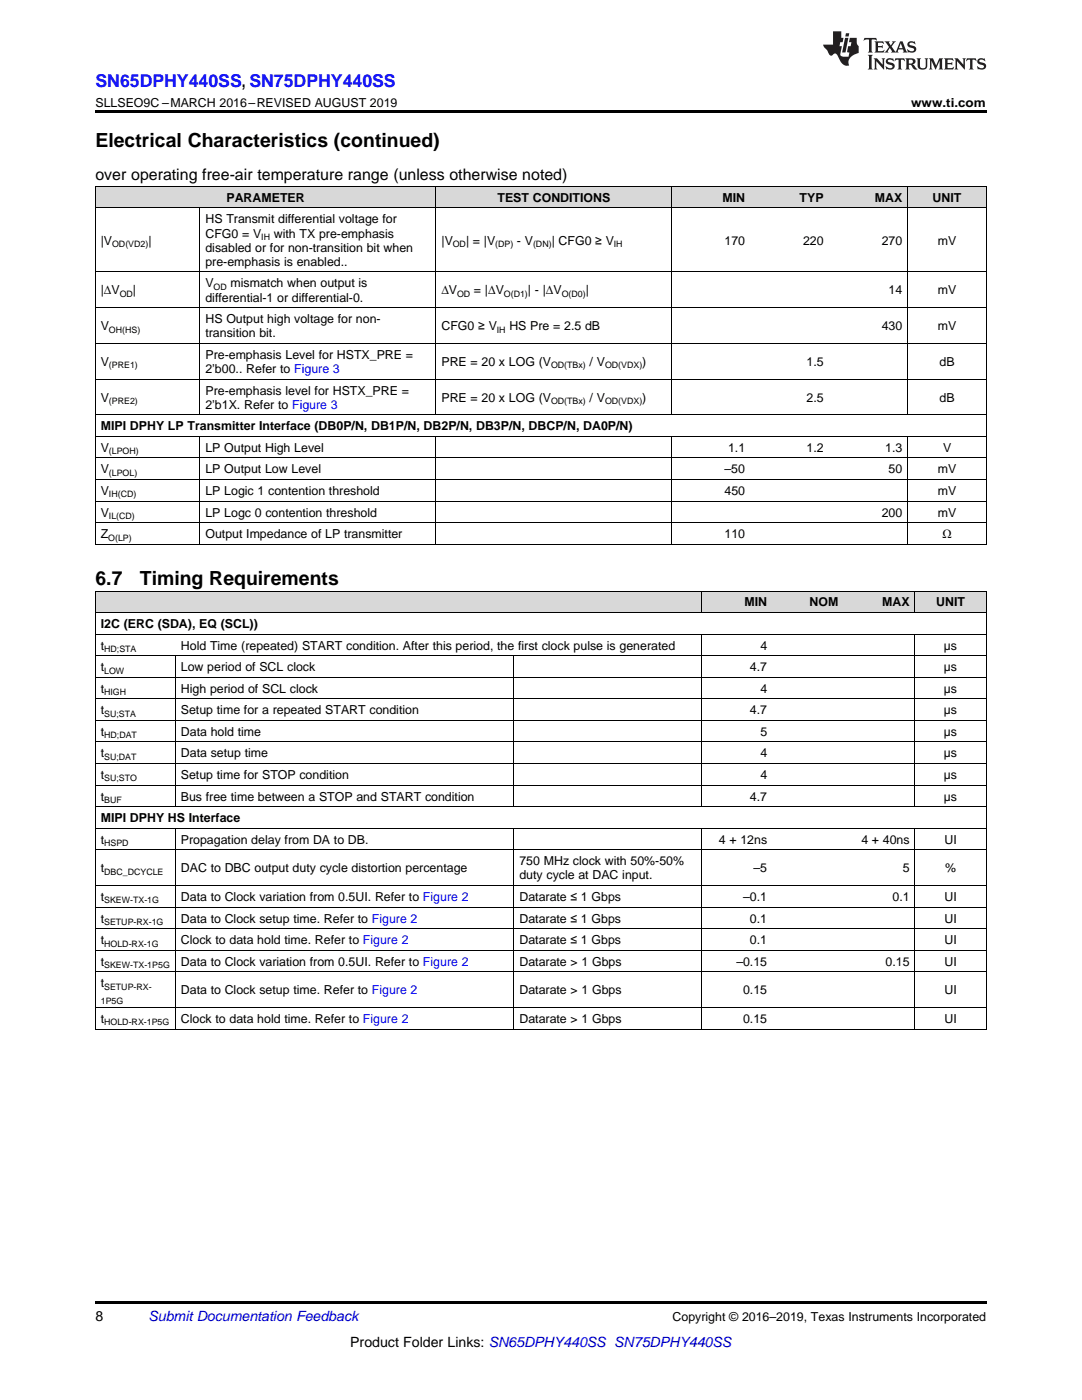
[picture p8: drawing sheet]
<svg xmlns="http://www.w3.org/2000/svg" width="216mm" height="279mm" viewBox="0 0 216 279" stroke-linecap="round" stroke-linejoin="round" font-family="sans-serif">
<defs><g id="words">
<g font-size="3.9">
<text x="19" y="29.3">Electrical Characteristics (continued)</text>
<text x="19" y="116.7">6.7</text>
<text x="27.9" y="116.7">Timing Requirements</text>
</g>
<text font-size="3.5" fill="#00f" x="19" y="17.3">SN65DPHY440SS, SN75DPHY440SS</text>
<text font-size="3.2" x="19" y="36">over operating free-air temperature range (unless otherwise noted)</text>
<g font-size="2.8">
<text x="19" y="263.6">8</text>
<text x="69.9" y="268.9">Product Folder Links: SN65DPHY440SS SN75DPHY440SS</text>
</g>
<text font-size="2.8" fill="#0000c8" x="29.6" y="263.6">Submit Documentation Feedback</text>
<g font-size="2.5">
<text x="19" y="21.4">SLLSEO9C –MARCH 2016–REVISED AUGUST 2019</text>
<text x="181.8" y="21.4">www.ti.com</text>
<text x="45.2" y="40.3">PARAMETER</text>
<text x="99.3" y="40.3">TEST CONDITIONS</text>
<text x="144.2" y="40.3">MIN</text>
<text x="159.6" y="40.3">TYP</text>
<text x="174.6" y="40.3">MAX</text>
<text x="186.1" y="40.3">UNIT</text>
<text x="41" y="44.6">HS Transmit differential voltage for</text>
<text x="41" y="47.4">CFG0 = V</text>
<text x="54.6" y="47.4">with TX pre-emphasis</text>
<text x="20.1" y="48.8">|V</text>
<text x="29.6" y="48.8">|</text>
<text x="41" y="50.2">disabled or for non-transition bit when</text>
<text x="41" y="53.1">pre-emphasis is enabled..</text>
<text x="88.1" y="48.8">|V</text>
<text x="93" y="48.8">| = |V</text>
<text x="103.1" y="48.8">- V</text>
<text x="110.1" y="48.8">| CFG0 ≥ V</text>
<text x="144.6" y="48.8">170</text>
<text x="160.2" y="48.8">220</text>
<text x="175.9" y="48.8">270</text>
<text x="187.1" y="48.8">mV</text>
<text x="20.1" y="58.8">|∆V</text>
<text x="26.5" y="58.8">|</text>
<text x="41" y="57.4">V</text>
<text x="46" y="57.4">mismatch when output is</text>
<text x="88.1" y="58.8">∆V</text>
<text x="94.6" y="58.8">= |∆V</text>
<text x="105.3" y="58.8">| - |∆V</text>
<text x="116.9" y="58.8">|</text>
<text x="177.3" y="58.8">14</text>
<text x="187.1" y="58.8">mV</text>
<text x="20.1" y="65.9">V</text>
<text x="41" y="60.2">differential-1 or differential-0.</text>
<text x="41" y="64.5">HS Output high voltage for non-</text>
<text x="88.1" y="65.9">CFG0 ≥ V</text>
<text x="101.6" y="65.9">HS Pre = 2.5 dB</text>
<text x="175.9" y="65.9">430</text>
<text x="187.1" y="65.9">mV</text>
<text x="41" y="67.3">transition bit.</text>
<text x="41" y="71.6">Pre-emphasis Level for HSTX_PRE =</text>
<text x="20.1" y="73">V</text>
<text x="41" y="74.4">2’b00.. Refer to Figure 3</text>
<text x="88.1" y="73">PRE = 20 x LOG (V</text>
<text x="117.7" y="73">/ V</text>
<text x="128.2" y="73">)</text>
<text x="160.9" y="73">1.5</text>
<text x="187.5" y="73">dB</text>
<text x="20.1" y="80.2">V</text>
<text x="41" y="78.7">Pre-emphasis level for HSTX_PRE =</text>
<text x="41" y="81.6">2’b1X. Refer to Figure 3</text>
<text x="88.1" y="80.2">PRE = 20 x LOG (V</text>
<text x="117.7" y="80.2">/ V</text>
<text x="128.2" y="80.2">)</text>
<text x="160.9" y="80.2">2.5</text>
<text x="187.5" y="80.2">dB</text>
<text x="20.1" y="85.9">MIPI DPHY LP Transmitter Interface (DB0P/N, DB1P/N, DB2P/N, DB3P/N, DBCP/N, DA0P/N)</text>
<text x="20.1" y="90.2">V</text>
<text x="20.1" y="94.5">V</text>
<text x="41" y="90.2">LP Output High Level</text>
<text x="41" y="94.5">LP Output Low Level</text>
<text x="144.6" y="94.5">–50</text>
<text x="145.3" y="90.2">1.1</text>
<text x="160.9" y="90.2">1.2</text>
<text x="176.6" y="90.2">1.3</text>
<text x="177.3" y="94.5">50</text>
<text x="187.1" y="94.5">mV</text>
<text x="188.2" y="90.2">V</text>
<text x="20.1" y="98.8">V</text>
<text x="41" y="98.8">LP Logic 1 contention threshold</text>
<text x="144.6" y="98.8">450</text>
<text x="187.1" y="98.8">mV</text>
<text x="20.1" y="103.1">V</text>
<text x="20.1" y="107.4">Z</text>
<text x="41" y="103.1">LP Logc 0 contention threshold</text>
<text x="41" y="107.4">Output Impedance of LP transmitter</text>
<text x="144.6" y="107.4">110</text>
<text x="175.9" y="103.1">200</text>
<text x="187.1" y="103.1">mV</text>
<text x="188.1" y="107.4">Ω</text>
<text x="20.1" y="125.3">I2C (ERC (SDA), EQ (SCL))</text>
<text x="148.6" y="121">MIN</text>
<text x="161.5" y="121">NOM</text>
<text x="176" y="121">MAX</text>
<text x="186.8" y="121">UNIT</text>
<text x="20.1" y="129.6">t</text>
<text x="36.1" y="129.6">Hold Time (repeated) START condition. After this period, the first clock pulse is generated</text>
<text x="151.7" y="129.6">4</text>
<text x="188.3" y="129.6">µs</text>
<text x="20.1" y="133.9">t</text>
<text x="36.1" y="133.9">Low period of SCL clock</text>
<text x="149.6" y="133.9">4.7</text>
<text x="188.3" y="133.9">µs</text>
<text x="20.1" y="138.3">t</text>
<text x="20.1" y="142.6">t</text>
<text x="36.1" y="138.3">High period of SCL clock</text>
<text x="36.1" y="142.6">Setup time for a repeated START condition</text>
<text x="149.6" y="142.6">4.7</text>
<text x="151.7" y="138.3">4</text>
<text x="188.3" y="138.3">µs</text>
<text x="188.3" y="142.6">µs</text>
<text x="20.1" y="146.9">t</text>
<text x="36.1" y="146.9">Data hold time</text>
<text x="151.7" y="146.9">5</text>
<text x="188.3" y="146.9">µs</text>
<text x="20.1" y="151.2">t</text>
<text x="20.1" y="155.5">t</text>
<text x="36.1" y="151.2">Data setup time</text>
<text x="36.1" y="155.5">Setup time for STOP condition</text>
<text x="151.7" y="151.2">4</text>
<text x="151.7" y="155.5">4</text>
<text x="188.3" y="151.2">µs</text>
<text x="188.3" y="155.5">µs</text>
<text x="20.1" y="159.8">t</text>
<text x="36.1" y="159.8">Bus free time between a STOP and START condition</text>
<text x="149.6" y="159.8">4.7</text>
<text x="188.3" y="159.8">µs</text>
<text x="20.1" y="164.1">MIPI DPHY HS Interface</text>
<text x="20.1" y="168.4">t</text>
<text x="36.1" y="168.4">Propagation delay from DA to DB.</text>
<text x="103.6" y="172.7">750 MHz clock with 50%-50%</text>
<text x="143.4" y="168.4">4 + 12ns</text>
<text x="171.9" y="168.4">4 + 40ns</text>
<text x="188.5" y="168.4">UI</text>
<text x="20.1" y="174.1">t</text>
<text x="20.1" y="179.8">t</text>
<text x="36.1" y="174.1">DAC to DBC output duty cycle distortion percentage</text>
<text x="36.1" y="179.8">Data to Clock variation from 0.5UI. Refer to Figure 2</text>
<text x="103.6" y="175.5">duty cycle at DAC input.</text>
<text x="103.6" y="179.8">Datarate ≤ 1 Gbps</text>
<text x="148.3" y="179.8">–0.1</text>
<text x="150.4" y="174.1">–5</text>
<text x="178.1" y="179.8">0.1</text>
<text x="180.2" y="174.1">5</text>
<text x="188.5" y="179.8">UI</text>
<text x="188.6" y="174.1">%</text>
<text x="20.1" y="184.1">t</text>
<text x="36.1" y="184.1">Data to Clock setup time. Refer to Figure 2</text>
<text x="103.6" y="184.1">Datarate ≤ 1 Gbps</text>
<text x="149.6" y="184.1">0.1</text>
<text x="188.5" y="184.1">UI</text>
<text x="20.1" y="188.4">t</text>
<text x="36.1" y="188.4">Clock to data hold time. Refer to Figure 2</text>
<text x="103.6" y="188.4">Datarate ≤ 1 Gbps</text>
<text x="149.6" y="188.4">0.1</text>
<text x="188.5" y="188.4">UI</text>
<text x="20.1" y="192.7">t</text>
<text x="20.1" y="197">t</text>
<text x="36.1" y="192.7">Data to Clock variation from 0.5UI. Refer to Figure 2</text>
<text x="103.6" y="192.7">Datarate &gt; 1 Gbps</text>
<text x="146.9" y="192.7">–0.15</text>
<text x="176.7" y="192.7">0.15</text>
<text x="188.5" y="192.7">UI</text>
<text x="36.1" y="198.4">Data to Clock setup time. Refer to Figure 2</text>
<text x="103.6" y="198.4">Datarate &gt; 1 Gbps</text>
<text x="148.3" y="198.4">0.15</text>
<text x="188.5" y="198.4">UI</text>
<text x="20.1" y="204.2">t</text>
<text x="36.1" y="204.2">Clock to data hold time. Refer to Figure 2</text>
<text x="103.6" y="204.2">Datarate &gt; 1 Gbps</text>
<text x="148.3" y="204.2">0.15</text>
<text x="188.5" y="204.2">UI</text>
<text x="134.2" y="263.6">Copyright © 2016–2019, Texas Instruments Incorporated</text>
</g>
<g font-size="1.8">
<text x="52.1" y="47.9">IH</text>
<text x="22.4" y="49.3">OD(VD2)</text>
<text x="90.3" y="49.3">OD</text>
<text x="98.8" y="49.3">(DP)</text>
<text x="106.4" y="49.3">(DN)</text>
<text x="122.5" y="49.3">IH</text>
<text x="23.9" y="59.3">OD</text>
<text x="42.6" y="57.9">OD</text>
<text x="91.2" y="59.3">OD</text>
<text x="100.5" y="59.3">O(D1)</text>
<text x="112.1" y="59.3">O(D0)</text>
<text x="21.7" y="66.4">OH(HS)</text>
<text x="99.1" y="66.4">IH</text>
<text x="21.7" y="73.5">(PRE1)</text>
<text x="110" y="73.5">OD(TBx)</text>
<text x="120.7" y="73.5">OD(VDX)</text>
<text x="21.7" y="80.6">(PRE2)</text>
<text x="110" y="80.6">OD(TBx)</text>
<text x="120.7" y="80.6">OD(VDX)</text>
<text x="21.7" y="90.7">(LPOH)</text>
<text x="21.7" y="95">(LPOL)</text>
<text x="21.7" y="99.3">IH(CD)</text>
<text x="21.6" y="107.9">O(LP)</text>
<text x="21.7" y="103.6">IL(CD)</text>
<text x="20.8" y="130.1">HD;STA</text>
<text x="20.8" y="134.4">LOW</text>
<text x="20.8" y="138.7">HIGH</text>
<text x="20.8" y="143.1">SU;STA</text>
<text x="20.8" y="147.4">HD;DAT</text>
<text x="20.8" y="151.7">SU;DAT</text>
<text x="20.8" y="156">SU;STO</text>
<text x="20.8" y="160.3">BUF</text>
<text x="20.8" y="168.9">HSPD</text>
<text x="20.8" y="174.6">DBC_DCYCLE</text>
<text x="20.8" y="180.3">SKEW-TX-1G</text>
<text x="20.8" y="184.6">SETUP-RX-1G</text>
<text x="20.8" y="188.9">HOLD-RX-1G</text>
<text x="20.8" y="193.2">SKEW-TX-1P5G</text>
<text x="20.8" y="197.5">SETUP-RX-</text>
<text x="20.1" y="200.3">1P5G</text>
<text x="20.8" y="204.6">HOLD-RX-1P5G</text>
</g>
</g></defs>
<g fill="#d8d8d8">
<path d="M19 118h16v4.3h-16z"/>
<path d="M35 118h67.6v4.3h-67.6z"/>
<path d="M102.6 118h37.3v4.3h-37.3z"/>
<path d="M139.9 118h14.3v4.3h-14.3z"/>
<path d="M154.2 118h14.2v4.3h-14.2z"/>
<path d="M168.4 118h14.2v4.3h-14.2z"/>
<path d="M182.6 118h14.2v4.3h-14.2z"/>
<path d="M19 37.3h20.9v4.3h-20.9z"/>
<path d="M39.9 37.3h47.1v4.3h-47.1z"/>
<path d="M87 37.3h47.1v4.3h-47.1z"/>
<path d="M134.1 37.3h15.7v4.3h-15.7z"/>
<path d="M149.8 37.3h15.7v4.3h-15.7z"/>
<path d="M165.5 37.3h15.7v4.3h-15.7z"/>
<path d="M181.2 37.3h15.6v4.3h-15.6z"/>
</g>
<path d="M19 22h177.8v.5h-177.8zM19 205.4h.2zM102.5 205.4h.1zM139.8 205.4h.1zM154.1 205.4h.1zM168.3 205.4h.1zM182.5 205.4h.1zM196.7 205.4h.1zM19 259.7h177.8v.5h-177.8z" fill="#000"/>
<g fill="none" stroke="#000" stroke-width=".2">
<path d="M19 37.2h177.8M19.1 37.2v71.5M87 37.2v45.6M134 37.2v45.6M181.1 37.2v45.6M196.8 37.2v71.5M19 54.3h177.8M19 41.5h177.8M39.9 41.5v41.3M19 75.7h177.8M19 68.5h177.8M19 61.4h177.8"/>
<path d="M19 100h177.8M19 95.7h177.8M19 91.4h177.8M19 87.1h177.8M19 82.8h177.8M39.9 87.1v21.6M87 87.1v21.6M134 87.1v21.6M181.1 87.1v21.6M19 118h177.8M19 108.6h177.8M19 104.3h177.8"/>
<path d="M19.1 118v87.4M139.9 118v4.3M182.5 118v4.3M196.8 118v87.4M19 139.5h177.8M19 135.2h177.8M19 130.9h177.8M19 126.6h177.8M19 122.3h177.8M35 130.9v30.1M102.5 130.9v30.1M139.9 126.6v34.4"/>
<path d="M182.5 126.6v34.4M19 156.7h177.8M19 152.4h177.8M19 148.1h177.8M19 143.8h177.8M19 176.7h177.8M19 169.6h177.8M19 165.3h177.8M19 161h177.8M35 165.3v40.1M102.5 165.3v40.1M139.9 165.3v40.1"/>
<path d="M182.5 165.3v40.1M19 193.9h177.8M19 189.6h177.8M19 185.3h177.8M19 181h177.8M19 205.4h177.8M19 201.1h177.8"/>
</g>
<g fill="#231f20">
<path d="M172.5 7.6l-.1 .5 .4-.2h.6v.1v2.1l-.2 .4h.9l-.2-.4v-2.1l.1-.1h.5l.5 .2-.2-.5zM174.5 8.3l.2 .3v1.5l-.2 .4h1.8l.2-.6a1.04 1.04 0 0 1-1.3 .2v-.7h.6l.3 .2v-.6l-.3 .2h-.6v-.6l.8-.1 .4 .3-.2-.5zM176.5 8.3l.9 1.1-.9 1.1h.8l-.2-.2 .4-.7 .5 .7-.2 .2h1.5l-.2-.2 .2-.4h.9l.1 .4-.2 .2h1l-.3-.3-.7-1.9h-.5l-.9 2-.8-1 .9-1h-.8l.1 .3-.4 .5-.3-.6 .1-.2zM179.7 8.6l.4 1h-.7zM181.3 8.4a.63 .63 0 0 0-.2 .7 .63 .63 0 0 0 .6 .4l.6 .2 .1 .2a.75 .75 0 0 1-.7 .4 .75 .75 0 0 1-.6-.5l.1 .7 .1-.1a1.11 1.11 0 0 0 1.5-.6 1.13 1.13 0 0 0-1.2-.8l-.1-.4a1.04 1.04 0 0 1 1.2 .2l-.2-.5-.2 .1-.4-.2zM173.2 10.9l.2 .4v2.2l-.2 .4h1l-.3-.4v-2.2l.3-.4zM174.3 11.6l.3 .4v1.5l-.3 .4h.8l-.2-.4v-1.3l1.5 1.7v-1.9l.2-.4h-.7l.2 .4v.9l-1.1-1.3zM177 11.8a.62 .62 0 0 0-.2 .7 .62 .62 0 0 0 .6 .4l.6 .1 .1 .3a.76 .76 0 0 1-.7 .3 .76 .76 0 0 1-.7-.4l.2 .7 .1-.1a1.11 1.11 0 0 0 1.5-.6 1.13 1.13 0 0 0-1.2-.8l-.1-.4a1.04 1.04 0 0 1 1.2 .2l-.2-.6-.2 .1-.5-.1zM178.7 11.6l-.2 .6a.61 .61 0 0 1 .8-.3v1.6l-.2 .4h.9l-.2-.4v-1.6a.63 .63 0 0 1 .7 .3l-.1-.6zM180.6 11.6l.3 .4v1.5l-.3 .4h1l-.2-.2-.1-.8 .6 .2a.76 .76 0 0 0 1.2 .7l-1-1a.58 .58 0 0 0 .6-.5 .58 .58 0 0 0-.5-.6zM181.4 11.9h.1a.45 .45 0 0 1 .5 .1 .45 .45 0 0 1 .1 .5l-.8 .2zM182.9 11.6l.2 .2a2.17 2.17 0 0 0 .3 1.9 .99 .99 0 0 0 1.6-.6v-1.1l.2-.4h-.7l.2 .2a1.92 1.92 0 0 1-.2 1.8 .6 .6 0 0 1-.9-.5v-1.1l.2-.4zM185.4 11.6l.2 .4v1.5l-.2 .4h.7l-.2-.4v-1.4l.8 1.8 .8-1.8v1.4l-.2 .4h.9l-.2-.4v-1.5l.2-.4h-.8l-.6 1.5-.6-1.5zM188.4 11.6l.2 .4v1.5l-.2 .4h1.8l.1-.6a1.04 1.04 0 0 1-1.2 .1v-.6h.5l.4 .2v-.6l-.4 .2h-.5v-.7h.8l.3 .3-.1-.6zM190.5 11.6l.2 .4v1.5l-.2 .4h.7l-.2-.4v-1.3l1.5 1.7v-1.9l.2-.4h-.7l.2 .4v.9l-1.1-1.3zM192.9 11.6l-.1 .6a.61 .61 0 0 1 .7-.3l.1 1.6-.3 .4h1l-.3-.4 .1-1.6a.63 .63 0 0 1 .7 .3l-.1-.6zM195.2 11.8a.62 .62 0 0 0-.2 .7 .62 .62 0 0 0 .6 .4l.6 .1 .1 .3a.76 .76 0 0 1-.7 .3 .76 .76 0 0 1-.6-.4l.1 .7 .1-.1a1.11 1.11 0 0 0 1.6-.6 1.13 1.13 0 0 0-1.3-.8l-.1-.4a1.04 1.04 0 0 1 1.2 .2l-.1-.6-.2 .1-.5-.1z"/>
<path d="M166.2 6.3v2.6h-1.9v.4l.8 .9a.91 .91 0 0 0 1 .8 .56 .56 0 0 1 .5-.3 .56 .56 0 0 1 .5 .3l.4 .8a1.53 1.53 0 0 0 1.9 1.2 1.54 1.54 0 0 1 1-2.1l.9-.3v-1.4a1.52 1.52 0 0 1-.4-1.6h-1.3l-.2 .8h.5l-.2 .8h-.5l-.1 1v.2l.4 .1-.2 .8a1.93 1.93 0 0 1-1.6-.3l.3-1.8h-.5l.2-.8h.4l.2-.8h-.4v-1.3zM168.6 7.6l-.6 2.9h.7l.6-2.9zM168.8 6.6l-.1 .7h.6l.2-.7z"/>
</g>
<use href="#words"/>
</svg>
